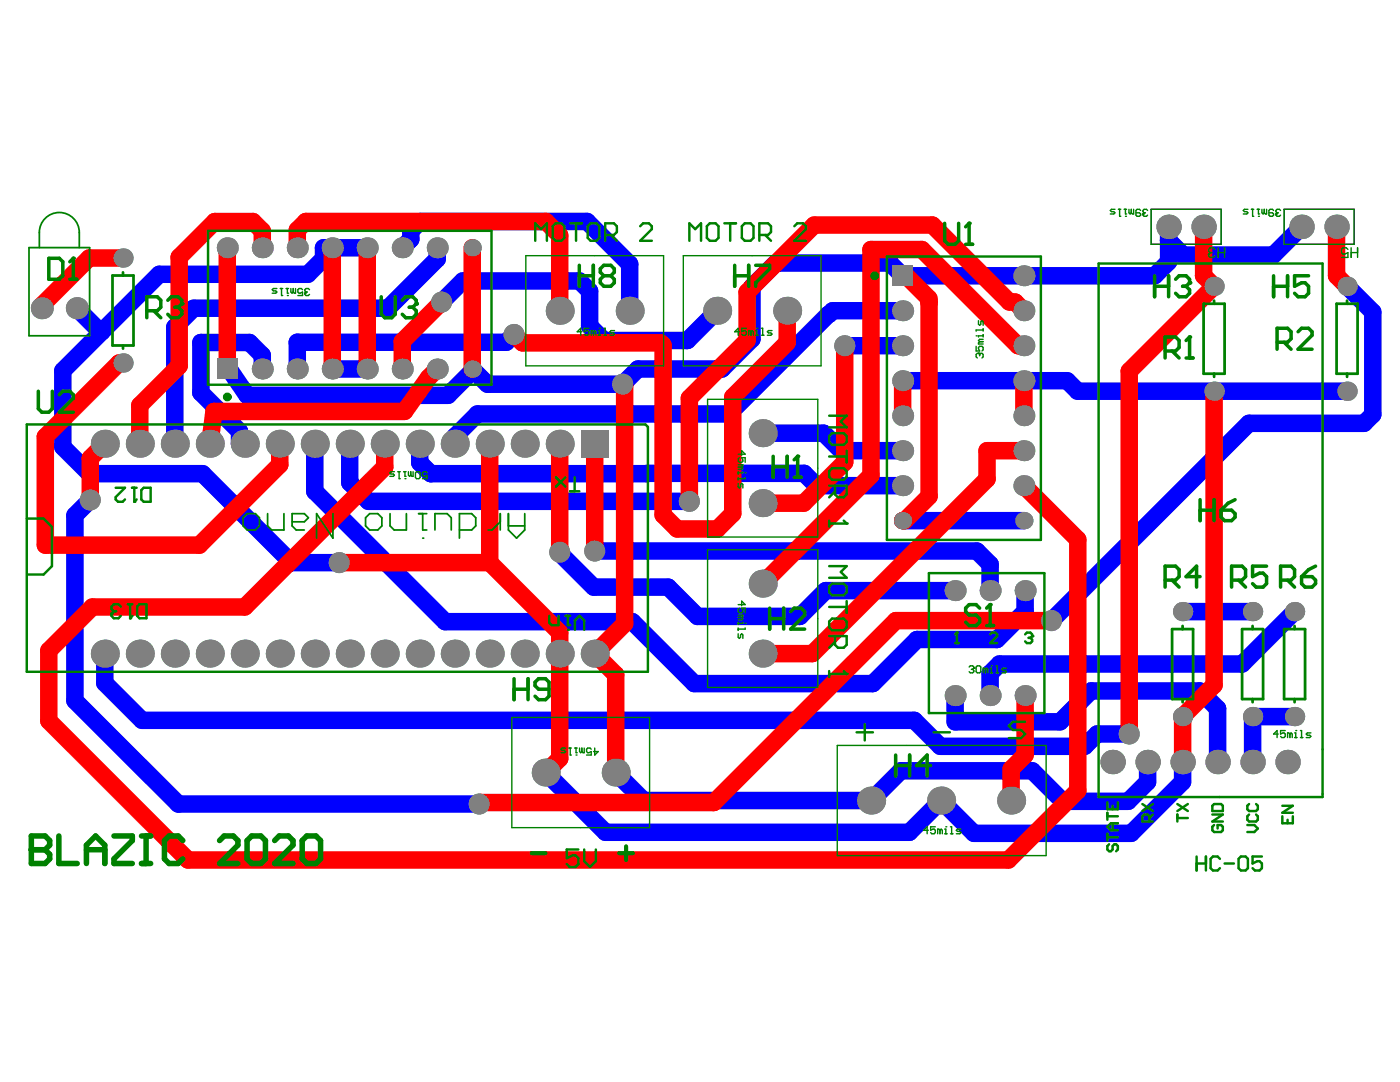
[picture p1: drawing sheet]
<svg xmlns="http://www.w3.org/2000/svg" width="279mm" height="216mm" viewBox="0 0 279 216" stroke-linecap="round" stroke-linejoin="round" font-family="sans-serif">
<path d="M229.7 41.8h14v6.9h-14zM256.3 41.8h13.9v6.9h-13.9z" fill="none" stroke="#800080" stroke-width=".28"/>
<g fill="none" stroke="#00f" stroke-width="3.5">
<path d="M73.3 49.4h-8.7v2.2l-3.2 3.1h-29.6l-19.3 19.3v15.2l5.4 5.3h22.5l17.8 17.8h9.5M80.3 49.4l1.7-1.7v-1.6l1.9-1.9h33.3l8.5 8.5v9.3M87.3 49.4v2.3l-9.9 9.8h-38.7l-3.8 3.8v23.2M233.2 45.3v6.9l-2.8 2.8h-50.3l-2.5-2.5h-22.8l-4.7 4.7v10.4l-6 6h-16.8l-3 3.1h-27l-3.1-3.1v.5l-4.8 4.8h-40.1l-3.6-5.3h-.3M259.8 45.3l-5.7 5.6h-18l-2.9-2.9M268.8 57.1l5.2 5.2v20.4l-1.8 1.8h-23l-39.3 39.3M15.3 61.5l4.7 4.7h.3M52.3 73.6v-2.7l-2.5-2.6h-9.7v10.1l7.7 7.7v2.4h1.1M66.3 73.6h7M88.1 60.3l4.3-4.2h23.2l2.1 2v7l2.9 2.8h16.6l5.9-5.9M102.6 66.7l-1.6 1.6h-41.7v5.3M168.6 69h11.5"/>
<path d="M180.1 62h-13.9l-20.7 20.6h-50.2l-4.5 4.5v1.4M180.1 76h32.9l2.1 2.1h53.7M18 99.8l-3.1 3v37l20.7 20.6h60M62.8 88.5v9.5l26 26h37.4l12.4 12.4h35.6l8.8-8.8h16l5.6-5.6v-4.1M69.8 88.5v7.8l3.7 3.7h64.1M83.8 88.5v3.8l2.2 2.2h74.5l2.4 2.4h17.2M152.2 86.4h12.2l3.5 3.5h12.2M111.7 110.2v.2l6.8 6.8h14.9l5.8 5.8h20.4l5.2-5.1h25.8M118.7 109.9h76.2l2.7 2.7v5.3M180.1 103.9h24.2M20.9 130.4v5.9l7.5 7.4h154.1l5.2 5.2h28.8l2.5-2.4h6.4M190.6 138.8v5.2h21l6.1-6.1h21.8l3.5 3.5v10.7"/>
<path d="M236 122h14M258.4 122l-10.5 10.5h-48.4l-1.9 1.8v4.5M229 152.1v3.9l-3.8 3.9h-13.1l-6.1-6.1h-26.2l-5.9 5.9h-45.4l-5.6-5.5M236 152.1v3.9l-10.3 10.3h-31.3l-6.6-6.6-6.3 6.4h-60.7l-11.9-11.9M258.4 143h-8.4v9.1"/>
</g>
<g fill="#808080">
<circle cx="95.6" cy="160.4" r="2.1"/>
<circle cx="124.3" cy="76.7" r="2.1"/>
<circle cx="67.7" cy="112.3" r="2.1"/>
<circle cx="111.7" cy="110.2" r="2.1"/>
<circle cx="168.6" cy="69" r="2.1"/>
<circle cx="209.9" cy="123.8" r="2.1"/>
<circle cx="18" cy="99.8" r="2.1"/>
<circle cx="88.1" cy="60.3" r="2.1"/>
<circle cx="118.7" cy="109.9" r="2.1"/>
<circle cx="137.6" cy="100" r="2.1"/>
<circle cx="102.6" cy="66.7" r="2.1"/>
<circle cx="225.4" cy="146.5" r="2.1"/>
<circle cx="73.3" cy="73.6" r="2.09"/>
<circle cx="268.8" cy="57.1" r="1.92"/>
<circle cx="45.4" cy="49.4" r="2.09"/>
<circle cx="73.3" cy="49.4" r="2.09"/>
<circle cx="190.6" cy="138.8" r="2.09"/>
<circle cx="190.6" cy="117.9" r="2.09"/>
<circle cx="268.8" cy="78.1" r="1.92"/>
<circle cx="24.5" cy="51.5" r="1.92"/>
<circle cx="59.3" cy="73.6" r="2.09"/>
<circle cx="66.3" cy="73.6" r="2.09"/>
<circle cx="80.3" cy="73.6" r="2.09"/>
<circle cx="87.3" cy="73.6" r="2.09"/>
<circle cx="242.3" cy="57.1" r="1.92"/>
<circle cx="20.9" cy="130.4" r="2.79"/>
<circle cx="20.9" cy="88.5" r="2.79"/>
<circle cx="24.5" cy="72.4" r="1.92"/>
<circle cx="15.3" cy="61.5" r="2.2"/>
<circle cx="41.9" cy="130.4" r="2.79"/>
<circle cx="34.9" cy="130.4" r="2.79"/>
<circle cx="41.9" cy="88.5" r="2.79"/>
<circle cx="34.9" cy="88.5" r="2.79"/>
<circle cx="55.8" cy="130.4" r="2.79"/>
<circle cx="62.8" cy="130.4" r="2.79"/>
<circle cx="69.8" cy="130.4" r="2.79"/>
<circle cx="69.8" cy="88.5" r="2.79"/>
<circle cx="62.8" cy="88.5" r="2.79"/>
<circle cx="55.8" cy="88.5" r="2.79"/>
<circle cx="66.3" cy="49.4" r="2.09"/>
<circle cx="59.3" cy="49.4" r="2.09"/>
<circle cx="76.8" cy="130.4" r="2.79"/>
<circle cx="83.8" cy="130.4" r="2.79"/>
<circle cx="90.8" cy="130.4" r="2.79"/>
<circle cx="90.8" cy="88.5" r="2.79"/>
<circle cx="83.8" cy="88.5" r="2.79"/>
<circle cx="76.8" cy="88.5" r="2.79"/>
<circle cx="87.3" cy="49.4" r="2.09"/>
<circle cx="80.3" cy="49.4" r="2.09"/>
<circle cx="108.9" cy="154.2" r="2.79"/>
<circle cx="104.7" cy="130.4" r="2.79"/>
<circle cx="111.7" cy="130.4" r="2.79"/>
<circle cx="111.7" cy="88.5" r="2.79"/>
<circle cx="104.7" cy="88.5" r="2.79"/>
<circle cx="111.7" cy="62" r="2.79"/>
<circle cx="122.9" cy="154.2" r="2.79"/>
<circle cx="125.7" cy="62" r="2.79"/>
<circle cx="152.2" cy="130.4" r="2.79"/>
<circle cx="152.2" cy="116.5" r="2.79"/>
<circle cx="152.2" cy="86.4" r="2.79"/>
<circle cx="157.1" cy="62" r="2.79"/>
<circle cx="173.9" cy="159.7" r="2.79"/>
<circle cx="180.1" cy="103.9" r="1.72"/>
<circle cx="180.1" cy="83" r="2.09"/>
<circle cx="180.1" cy="89.9" r="2.09"/>
<circle cx="180.1" cy="96.9" r="2.09"/>
<circle cx="180.1" cy="62" r="2.09"/>
<circle cx="180.1" cy="69" r="2.09"/>
<circle cx="180.1" cy="76" r="2.09"/>
<circle cx="201.8" cy="159.7" r="2.79"/>
<circle cx="197.6" cy="138.8" r="2.09"/>
<circle cx="204.6" cy="138.8" r="2.09"/>
<circle cx="197.6" cy="117.9" r="2.09"/>
<circle cx="204.6" cy="117.9" r="2.09"/>
<circle cx="204.3" cy="103.9" r="1.72"/>
<circle cx="204.3" cy="96.9" r="2.09"/>
<circle cx="204.3" cy="89.9" r="2.09"/>
<circle cx="204.3" cy="83" r="2.09"/>
<circle cx="204.3" cy="76" r="2.09"/>
<circle cx="204.3" cy="69" r="2.09"/>
<circle cx="204.3" cy="62" r="2.09"/>
<circle cx="222" cy="152.1" r="2.44"/>
<circle cx="236" cy="152.1" r="2.44"/>
<circle cx="243" cy="152.1" r="2.44"/>
<circle cx="236" cy="143" r="1.92"/>
<circle cx="240.2" cy="45.3" r="2.44"/>
<circle cx="233.2" cy="45.3" r="2.44"/>
<circle cx="257" cy="152.1" r="2.44"/>
<circle cx="258.4" cy="143" r="1.92"/>
<circle cx="266.7" cy="45.3" r="2.44"/>
<circle cx="259.8" cy="45.3" r="2.44"/>
<circle cx="152.2" cy="100.4" r="2.79"/>
<circle cx="204.3" cy="55" r="2.09"/>
<circle cx="236" cy="122" r="1.92"/>
<circle cx="242.3" cy="78.1" r="1.92"/>
<circle cx="258.4" cy="122" r="1.92"/>
<circle cx="52.3" cy="73.6" r="2.09"/>
<circle cx="94.2" cy="73.6" r="1.72"/>
<circle cx="27.9" cy="130.4" r="2.79"/>
<circle cx="27.9" cy="88.5" r="2.79"/>
<circle cx="8.3" cy="61.5" r="2.2"/>
<circle cx="48.9" cy="130.4" r="2.79"/>
<circle cx="97.7" cy="130.4" r="2.79"/>
<circle cx="118.7" cy="130.4" r="2.79"/>
<circle cx="97.7" cy="88.5" r="2.79"/>
<circle cx="48.9" cy="88.5" r="2.79"/>
<circle cx="94.2" cy="49.4" r="1.72"/>
<circle cx="52.3" cy="49.4" r="2.09"/>
<circle cx="187.8" cy="159.7" r="2.79"/>
<circle cx="143.1" cy="62" r="2.79"/>
<circle cx="229" cy="152.1" r="2.44"/>
<circle cx="250" cy="152.1" r="2.44"/>
<circle cx="250" cy="143" r="1.92"/>
<circle cx="250" cy="122" r="1.92"/>
</g>
<g fill="#808080">
<path d="M43.3 71.5h4.2v4.2h-4.2z" fill-rule="evenodd"/>
<path d="M178 52.9h4.2v4.2h-4.2z" fill-rule="evenodd"/>
<path d="M115.9 85.7h5.6v5.6h-5.6z" fill-rule="evenodd"/>
</g>
<g fill="none" stroke="#f00" stroke-width="3.5">
<path d="M24.5 51.5h-6.7l-9.5 9.4v.6M45.4 49.4v24.2M52.3 49.4v-3.3l-1.8-1.9h-7.6l-7.1 7.1v21.7l-7.9 7.9v7.6M59.3 49.4v-3.5l1.7-1.7h47.9l2.8 2.7v15.1M66.3 49.4v24.2M73.3 49.4v24.2M94.2 49.4v24.2M180.1 55h.7l4.6 4.6v39.4l-4.8 4.9h-.5M240.2 45.3v9.7l2.1 2.1-16.9 17v72.4M266.7 45.3v9.7l2.1 2.1M24.5 72.4h-.7l-14.8 14.7v21.7h30.8l16-16.1v-4.2M87.3 73.6l-1.8 1.7-4.8 6.8h-38l-.8 6.4"/>
<path d="M88.1 60.3l-7.8 7.8v5.5M124.3 76.7l.4 .4v47.4l-6 5.9 4.2 4.2v19.6M157.1 62v6.4l-10.9 10.8v23.3l-3 3.1h-8.1l-2.8-2.8v-33.9l-.4-.5h-27.6l-1.7-1.7M168.6 69v23.2l-8.2 8.2h-8.2M180.1 76v7M185.4 60.3h.1M204.3 62l-1.7-1.7h-1.2l-15.3-15.4h-23.6l-13.4 13.4v9.6l-11.5 11.5v20.6M204.3 69h-1.1l-19.2-19.2h-10.2v45.1l-21.6 21.6M204.3 76v7M242.3 78.1v58.6l-6.3 6.3v9.1M20.9 88.5l-2.9 2.9v8.4M76.8 88.5v4.7l-27.9 27.9h-30.5l-8.7 8.7v14l27.8 27.8h163.8l13.8-13.8v-50.1l-10.8-10.8"/>
<path d="M97.7 88.5v23.8M111.7 88.5v21.7M118.7 88.5v21.4M204.3 89.9h-7.3v5.7l-34.9 34.8h-9.9M67.7 112.3h30M97.7 112.3l14 13.9v25.2l-2.8 2.8M204.6 138.8v11.9l-2.8 2.8v6.2M209.9 123.8h-31.1l-36.3 36.3h-46.6l-.3 .3"/>
</g>
<g fill="#808080">
<circle cx="95.6" cy="160.4" r="2.1"/>
<circle cx="124.3" cy="76.7" r="2.1"/>
<circle cx="67.7" cy="112.3" r="2.1"/>
<circle cx="111.7" cy="110.2" r="2.1"/>
<circle cx="168.6" cy="69" r="2.1"/>
<circle cx="209.9" cy="123.8" r="2.1"/>
<circle cx="18" cy="99.8" r="2.1"/>
<circle cx="88.1" cy="60.3" r="2.1"/>
<circle cx="118.7" cy="109.9" r="2.1"/>
<circle cx="137.6" cy="100" r="2.1"/>
<circle cx="102.6" cy="66.7" r="2.1"/>
<circle cx="225.4" cy="146.5" r="2.1"/>
<circle cx="73.3" cy="73.6" r="2.09"/>
<circle cx="268.8" cy="57.1" r="1.92"/>
<circle cx="45.4" cy="49.4" r="2.09"/>
<circle cx="73.3" cy="49.4" r="2.09"/>
<circle cx="190.6" cy="138.8" r="2.09"/>
<circle cx="190.6" cy="117.9" r="2.09"/>
<circle cx="268.8" cy="78.1" r="1.92"/>
<circle cx="24.5" cy="51.5" r="1.92"/>
<circle cx="59.3" cy="73.6" r="2.09"/>
<circle cx="66.3" cy="73.6" r="2.09"/>
<circle cx="80.3" cy="73.6" r="2.09"/>
<circle cx="87.3" cy="73.6" r="2.09"/>
<circle cx="242.3" cy="57.1" r="1.92"/>
<circle cx="20.9" cy="130.4" r="2.79"/>
<circle cx="20.9" cy="88.5" r="2.79"/>
<circle cx="24.5" cy="72.4" r="1.92"/>
<circle cx="15.3" cy="61.5" r="2.2"/>
<circle cx="41.9" cy="130.4" r="2.79"/>
<circle cx="34.9" cy="130.4" r="2.79"/>
<circle cx="41.9" cy="88.5" r="2.79"/>
<circle cx="34.9" cy="88.5" r="2.79"/>
<circle cx="55.8" cy="130.4" r="2.79"/>
<circle cx="62.8" cy="130.4" r="2.79"/>
<circle cx="69.8" cy="130.4" r="2.79"/>
<circle cx="69.8" cy="88.5" r="2.79"/>
<circle cx="62.8" cy="88.5" r="2.79"/>
<circle cx="55.8" cy="88.5" r="2.79"/>
<circle cx="66.3" cy="49.4" r="2.09"/>
<circle cx="59.3" cy="49.4" r="2.09"/>
<circle cx="76.8" cy="130.4" r="2.79"/>
<circle cx="83.8" cy="130.4" r="2.79"/>
<circle cx="90.8" cy="130.4" r="2.79"/>
<circle cx="90.8" cy="88.5" r="2.79"/>
<circle cx="83.8" cy="88.5" r="2.79"/>
<circle cx="76.8" cy="88.5" r="2.79"/>
<circle cx="87.3" cy="49.4" r="2.09"/>
<circle cx="80.3" cy="49.4" r="2.09"/>
<circle cx="108.9" cy="154.2" r="2.79"/>
<circle cx="104.7" cy="130.4" r="2.79"/>
<circle cx="111.7" cy="130.4" r="2.79"/>
<circle cx="111.7" cy="88.5" r="2.79"/>
<circle cx="104.7" cy="88.5" r="2.79"/>
<circle cx="111.7" cy="62" r="2.79"/>
<circle cx="122.9" cy="154.2" r="2.79"/>
<circle cx="125.7" cy="62" r="2.79"/>
<circle cx="152.2" cy="130.4" r="2.79"/>
<circle cx="152.2" cy="116.5" r="2.79"/>
<circle cx="152.2" cy="86.4" r="2.79"/>
<circle cx="157.1" cy="62" r="2.79"/>
<circle cx="173.9" cy="159.7" r="2.79"/>
<circle cx="180.1" cy="103.9" r="1.72"/>
<circle cx="180.1" cy="83" r="2.09"/>
<circle cx="180.1" cy="89.9" r="2.09"/>
<circle cx="180.1" cy="96.9" r="2.09"/>
<circle cx="180.1" cy="62" r="2.09"/>
<circle cx="180.1" cy="69" r="2.09"/>
<circle cx="180.1" cy="76" r="2.09"/>
<circle cx="201.8" cy="159.7" r="2.79"/>
<circle cx="197.6" cy="138.8" r="2.09"/>
<circle cx="204.6" cy="138.8" r="2.09"/>
<circle cx="197.6" cy="117.9" r="2.09"/>
<circle cx="204.6" cy="117.9" r="2.09"/>
<circle cx="204.3" cy="103.9" r="1.72"/>
<circle cx="204.3" cy="96.9" r="2.09"/>
<circle cx="204.3" cy="89.9" r="2.09"/>
<circle cx="204.3" cy="83" r="2.09"/>
<circle cx="204.3" cy="76" r="2.09"/>
<circle cx="204.3" cy="69" r="2.09"/>
<circle cx="204.3" cy="62" r="2.09"/>
<circle cx="222" cy="152.1" r="2.44"/>
<circle cx="236" cy="152.1" r="2.44"/>
<circle cx="243" cy="152.1" r="2.44"/>
<circle cx="236" cy="143" r="1.92"/>
<circle cx="240.2" cy="45.3" r="2.44"/>
<circle cx="233.2" cy="45.3" r="2.44"/>
<circle cx="257" cy="152.1" r="2.44"/>
<circle cx="258.4" cy="143" r="1.92"/>
<circle cx="266.7" cy="45.3" r="2.44"/>
<circle cx="259.8" cy="45.3" r="2.44"/>
<circle cx="152.2" cy="100.4" r="2.79"/>
<circle cx="204.3" cy="55" r="2.09"/>
<circle cx="236" cy="122" r="1.92"/>
<circle cx="242.3" cy="78.1" r="1.92"/>
<circle cx="258.4" cy="122" r="1.92"/>
<circle cx="52.3" cy="73.6" r="2.09"/>
<circle cx="94.2" cy="73.6" r="1.72"/>
<circle cx="27.9" cy="130.4" r="2.79"/>
<circle cx="27.9" cy="88.5" r="2.79"/>
<circle cx="8.3" cy="61.5" r="2.2"/>
<circle cx="48.9" cy="130.4" r="2.79"/>
<circle cx="97.7" cy="130.4" r="2.79"/>
<circle cx="118.7" cy="130.4" r="2.79"/>
<circle cx="97.7" cy="88.5" r="2.79"/>
<circle cx="48.9" cy="88.5" r="2.79"/>
<circle cx="94.2" cy="49.4" r="1.72"/>
<circle cx="52.3" cy="49.4" r="2.09"/>
<circle cx="187.8" cy="159.7" r="2.79"/>
<circle cx="143.1" cy="62" r="2.79"/>
<circle cx="229" cy="152.1" r="2.44"/>
<circle cx="250" cy="152.1" r="2.44"/>
<circle cx="250" cy="143" r="1.92"/>
<circle cx="250" cy="122" r="1.92"/>
</g>
<g fill="#808080">
<path d="M43.3 71.5h4.2v4.2h-4.2z" fill-rule="evenodd"/>
<path d="M178 52.9h4.2v4.2h-4.2z" fill-rule="evenodd"/>
<path d="M115.9 85.7h5.6v5.6h-5.6z" fill-rule="evenodd"/>
</g>
<g fill="none" stroke="#008000" stroke-width=".55">
<path d="M22.5 55h4.1v13.9h-4.1zM24.5 54.3v.7M242.3 60v.6M268.8 60v.6M24.5 68.9v.7M240.2 60.6h4.2v14h-4.2zM242.3 74.6v.6M266.7 60.6h4.2v14h-4.2zM268.8 74.6v.6M233.9 125.5h4.2v14h-4.2zM236 124.9v.6M236 139.5v.6"/>
<path d="M247.9 125.5h4.2v14h-4.2zM250 124.9v.6M250 139.5v.6M256.3 125.5h4.2v14h-4.2zM258.4 124.9v.6M258.4 139.5v.6"/>
</g>
<path d="M41.5 46.1h56.6v30.7h-56.6zM177 51.2h30.7v56.5h-30.7zM219.3 52.6h44.6v106.4h-44.6zM5.3 84.7h123.5l.5 .5v48.8h-124zM5.3 103.5h3.4l1.7 1.6v7.9l-1.7 1.6h-3.3M185.4 114.4h23v27.9h-23zM190.6 128.3h.7M191 126.2v2.1M255.9 162.9v1.4h2.1v-1.4M255.9 160.8h2.1l-2.1 1.4h2.1M257 163.6v.7" fill="none" stroke="#008000" stroke-width=".49"/>
<path d="M5.8 49.4h12.1v17.6h-12.1zM7.9 46.4v3M15.8 46.4v3" fill="none" stroke="#008000" stroke-width=".35"/>
<path d="M104.9 51h27.5v22h-27.5zM136.4 51h27.5v22h-27.5zM229.7 41.8h14v6.9h-14zM256.3 41.8h13.9v6.9h-13.9zM141.2 79.7h22v27.5h-22zM141.2 109.7h22v27.5h-22zM102.1 143.2h27.5v21.9h-27.5zM167.1 148.7h41.7v22h-41.7z" fill="none" stroke="#008000" stroke-width=".28"/>
<circle cx="191" cy="126.2" r=".24" fill="#008000"/>
<path d="M112.9 122.9h.9M113.3 122.9v1.8h.5M114.7 125.7v-1.9l1-.9 .9 .9v1.9M191 126.2l-.4 .4M228 160.4l2.1 1.4M229.4 163.9v-1l-.4-.4h-.7l-.3 .4v1h2.1M230.1 162.5l-.7 .7M230.1 160.4l-2.1 1.4M235 162.5v1.4M235 163.2h2.1M235 160.4l2.1 1.4M237.1 160.4l-2.1 1.4" fill="none" stroke="#008000" stroke-width=".49"/>
<g fill="none" stroke="#008000" stroke-width=".28">
<path d="M55.3 57.6h-.7l-.3 .2 .3 .2h.4l.3 .3-.3 .2h-.7M56 57.6h.4M56.2 57.6v1.4h.2M57.1 57.6h.5M57.3 59h.1M57.3 57.6v.9h.3M58 57.6v.7l.3 .2 .2-.2M58.5 57.6v.7M59 57.6v.9h-.3l-.2-.2M60.4 57.8l-.3-.2h-.4l-.3 .2v.5l.3 .2 .7-.2v.7h-1M60.8 58.5h.1M60.8 58.5v.2l.3 .3h.4l.3-.3"/>
<path d="M61.1 58.3l-.3 .2M61.1 58.3h.2M61.8 57.8l-.3-.2h-.4l-.3 .2v.2l.3 .3M194.8 67h.1M194.8 69.1v.9h.7l-.2-.4v-.3l.2-.2h.5l.2 .2v.5l-.2 .2M195.3 70.5h.1M195.3 70.5h-.3l-.2 .2v.5l.2 .2M195.3 70.5l.2 .2M195.3 64v.7l.2 .2 .2-.2v-.5l.3-.2 .2 .2v.7M195.5 70.7l.2-.2h.3l.2 .2v.5l-.2 .2M195.5 70.7v.3M195.5 68.2l-.2 .2v.2h.9"/>
<path d="M195.5 68.2h.7M196.2 65.8h-1.4v.3M196.2 65.6v.5M196.2 66.8v.4M196.2 67h-.9v.2M196.2 67.7h-.7l-.2 .2 .2 .3M78.7 94.1h-.7l-.2 .3 .2 .2h.5l.2 .2-.2 .2h-.7M79.4 94.1h.5M79.7 94.1v1.4h.2M80.6 94.1h.4M80.8 95.5h.1M80.8 94.1v.9h.2"/>
<path d="M81.5 94.1v.7l.2 .2 .3-.2M82 94.1v.7M82.4 94.1v.9h-.2l-.2-.2M83.1 94.1h.5l.2 .3v.9l-.2 .2h-.5l-.2-.2v-.9zM85.2 94.4l-.2-.3h-.5l-.2 .3v.4l.2 .2 .7-.2v.7h-.9"/>
</g>
<path d="M106.1 170.2h2.8" fill="none" stroke="#008000" stroke-width=".82"/>
<circle cx="113.3" cy="125.7" r=".24" fill="#008000"/>
<path d="M111 95.2l1.8 1.9M112.8 95.2l-1.8 1.9M113.8 98h1.8M114.7 95.2v2.8M109.6 122.9v1.4l.5 .4h1.4v-1.8M171 146.1h3.2M172.6 144.5v3.3M186.3 146.1h3.3M204.6 144h-2.5l-.8 .8 .8 .9h1.7l.8 .8-.8 .8h-2.5" fill="none" stroke="#008000" stroke-width=".49"/>
<g fill="none" stroke="#008000" stroke-width=".28">
<path d="M193.4 133.1l.2-.2h.5l.2 .2v.2M193.9 133.6h.2M194.1 133.6l.2 .2v.2l-.2 .3h-.5l-.2-.3M194.3 133.3h.1M194.3 133.3l-.2 .3M194.8 133.1l.2-.2h.5l.2 .2v.9l-.2 .3h-.5l-.2-.3zM196.7 133.6l-.3-.3h-.2v1M196.7 133.6v.7M196.7 133.6l.2-.3 .2 .3v.7M197.6 134.3h.5M197.6 133.3h.2v1M197.8 132.9h.1"/>
<path d="M198.8 132.9h.2v1.4M198.8 134.3h.4M200.9 133.3h-.7l-.3 .3 .3 .2h.4l.3 .2-.3 .3h-.7M255.1 146.5h-.9l.7-.7v1.4M256.5 145.8h-.9v.7l.4-.3h.3l.2 .3v.4l-.2 .3h-.5l-.2-.3M257.4 146.5l-.2-.3h-.2v1M257.4 146.5v.7M257.4 146.5l.3-.3 .2 .3v.7M258.4 146.2h.2v1M258.4 147.2h.4M258.6 145.8h.1M259.5 145.8h.3v1.4"/>
<path d="M259.5 147.2h.5M261.6 146.2h-.7l-.2 .3 .2 .2h.5l.2 .2-.2 .3h-.7"/>
</g>
<path d="M9.7 51.5h2.1l.7 .7v2.8l-.7 .7h-2.1zM13.9 55.7h1.4M14.6 51.5v4.2" fill="none" stroke="#008000" stroke-width=".7"/>
<circle cx="14.6" cy="51.5" r=".35" fill="#008000"/>
<path d="M14.6 51.5l-.7 .7M33.5 59.9l.7-.7h1.4l.7 .7v.7M29.3 62h2.1l.7-.7v-1.4l-.7-.7h-2.1v4.2M30.7 62l1.4 1.4" fill="none" stroke="#008000" stroke-width=".7"/>
<circle cx="36.3" cy="60.6" r=".35" fill="#008000"/>
<path d="M76.1 59.2v3.5l.7 .7h1.4l.7-.7v-3.5M80.3 59.9l.7-.7h1.4l.7 .7v.7M34.9 61.3h.7M35.6 61.3l.7 .7v.7l-.7 .7h-1.4l-.7-.7M36.3 60.6l-.7 .7" fill="none" stroke="#008000" stroke-width=".7"/>
<circle cx="83.1" cy="60.6" r=".35" fill="#008000"/>
<path d="M81.7 61.3h.7M82.4 61.3l.7 .7v.7l-.7 .7h-1.4l-.7-.7M83.1 60.6l-.7 .7M154.3 91v4.2M154.3 93.1h2.8M157.1 91v4.2M158.5 95.2h1.4M159.2 91v4.2M102.6 135.4v4.2M102.6 137.5h2.8M105.4 135.4v4.2M109.6 137.5h-2.1l-.7-.7v-.7l.7-.7h1.4l.7 .7v2.8l-.7 .7h-1.4l-.7-.7" fill="none" stroke="#008000" stroke-width=".7"/>
<path d="M147.3 90.6h1.4l-.7-.7v1M147.3 92.7h1v.3l-.3 .2M147.3 96.4v.7l.3 .3 .2-.3v-.4l.2-.3 .3 .3v.7M147.3 94.1v.5M147.3 95.3v.4M147.3 93.2h.7M147.6 91.3l-.3 .3v.4l.3 .3h.4l.3-.3-.3-.7h.7v1M148 93.2l.3 .2-.3 .3h-.7M148.3 94.1v.3h-1M148.7 94.4h.1M148.7 95.3v.2h-1.4" fill="none" stroke="#008000" stroke-width=".28"/>
<circle cx="159.2" cy="91" r=".35" fill="#008000"/>
<path d="M159.2 91l-.7 .7" fill="none" stroke="#008000" stroke-width=".7"/>
<path d="M147.6 66.2h-1l.7-.7v1.4M148.9 65.5h-.9v.7l.5-.2h.2l.2 .2v.5l-.2 .2h-.4l-.3-.2M149.9 66.2l-.3-.2h-.2v.9M149.9 66.2v.7M149.9 66.2l.2-.2 .2 .2v.7M150.8 66h.2v.9M150.8 66.9h.5M151 65.5h.1M152 65.5h.2v1.4M152 66.9h.4M154.1 66h-.7l-.3 .2 .3 .2h.4l.3 .3-.3 .2h-.7" fill="none" stroke="#008000" stroke-width=".28"/>
<path d="M197.6 126.6l.4-.4h.7l.3 .4v.3l-1.4 1.4h1.4M204.6 126.6l.3-.4h.7l.4 .4v.3" fill="none" stroke="#008000" stroke-width=".49"/>
<circle cx="206" cy="126.9" r=".24" fill="#008000"/>
<path d="M205.3 127.3h.3M205.6 127.3l.4 .3v.4l-.4 .3h-.7l-.3-.3M206 126.9l-.4 .4" fill="none" stroke="#008000" stroke-width=".49"/>
<path d="M188.5 44.6v3.4l.7 .7h1.4l.7-.7v-3.4M192.7 48.7h1.4M193.4 44.6v4.1" fill="none" stroke="#008000" stroke-width=".7"/>
<circle cx="193.4" cy="44.6" r=".35" fill="#008000"/>
<path d="M193.4 44.6l-.7 .7M232.5 70h2.1l.7-.7v-1.4l-.7-.7h-2.1v4.2M233.9 70l1.4 1.4M236.7 71.4h1.4M237.4 67.2v4.2M232.5 115.8h2.1l.7-.7v-1.4l-.7-.7h-2.1v4.2M233.9 115.8l1.4 1.4M239.5 115.1h-2.8l2.1-2.1v4.2" fill="none" stroke="#008000" stroke-width=".7"/>
<g fill="none" stroke="#008000" stroke-width=".28">
<path d="M222.5 41.8h-.7l-.2 .2 .2 .2h.5l.2 .3-.2 .2h-.7M223.2 41.8h.5M223.4 41.8v1.4h.3M224.4 41.8h.4M224.6 43.2h.1M224.6 41.8v.9h.2M225.3 41.8v.7l.2 .2 .3-.2M225.8 41.8v.7M226.2 41.8v.9h-.2l-.2-.2M227.6 42l-.2-.2h-.5l-.2 .2v.9l.2 .3h.5l.2-.3v-.2l-.2-.2h-.7M228.1 42.7h.1M228.1 42.7v.2l.2 .3h.5l.2-.3"/>
<path d="M228.3 42.5l-.2 .2M228.3 42.5h.3M229 42l-.2-.2h-.5l-.2 .2v.2l.2 .3"/>
</g>
<path d="M242 162.5h2l-2 1.4h2M242 160.8l.3-.4h1.4l.3 .4v1h-2zM242.3 164.6l-.3 .4v.7l.3 .3h1.4l.3-.3v-.7l-.3-.4h-.7v.7M248.9 164.6h1.4l.7 .7-.7 .7h-1.4M249.3 162.5l-.4 .4v.7l.4 .3h1.4l.3-.3v-.7l-.3-.4M249.3 160.4l-.4 .4v.7l.4 .3h1.4l.3-.3v-.7l-.3-.4" fill="none" stroke="#008000" stroke-width=".49"/>
<circle cx="237.4" cy="67.2" r=".35" fill="#008000"/>
<g fill="none" stroke="#008000" stroke-width=".7">
<path d="M146.6 52.9v4.2M146.6 55h2.8M149.4 52.9v4.2M150.8 52.9h2.8v.7l-2.8 2.8v.7M7.6 78.1v3.5l.7 .7h1.4l.7-.7v-3.5M11.8 78.8l.7-.7h1.4l.7 .7v.7l-2.8 2.8h2.8M237.4 67.2l-.7 .7M254.9 68.3h2.1l.7-.7v-1.4l-.7-.7h-2.1v4.2M256.3 68.3l1.4 1.4M259.1 66.2l.7-.7h1.4l.7 .7v.7l-2.8 2.8h2.8M255.6 115.8h2.1l.7-.7v-1.4l-.7-.7h-2.1v4.2M257 115.8l1.4 1.4"/>
<path d="M259.8 115.1h2.1l.6 .7v.7l-.6 .7h-1.4l-.7-.7zM262.5 113l-1.3 .7-1.4 1.4M153.6 121.3v4.2M153.6 123.4h2.8M156.4 121.3v4.2M157.8 122l.7-.7h1.4l.7 .7v.7l-2.8 2.8h2.8"/>
</g>
<path d="M123.6 170.2h2.7M125 168.9v2.7" fill="none" stroke="#008000" stroke-width=".82"/>
<path d="M147.3 120.6h1.4l-.7-.7v1M147.3 122.7h1v.3l-.3 .2M147.3 126.5v.7l.3 .2 .2-.2v-.5l.2-.2 .3 .2v.7M147.3 124.1v.5M147.3 125.3v.5M147.3 123.2h.7M147.6 121.3l-.3 .3v.4l.3 .3h.4l.3-.3-.3-.7h.7v1M148 123.2l.3 .2-.3 .3h-.7M148.3 124.1v.3h-1M148.7 124.4h.1M148.7 125.3v.2h-1.4" fill="none" stroke="#008000" stroke-width=".28"/>
<path d="M165.5 113h3.5l-1.2 1.1 1.2 1.2h-3.5M165.5 117l.6-.5h2.3l.6 .5v1.2l-.6 .6h-2.3l-.6-.6zM169 119.9v2.4M165.5 124l.6-.6h2.3l.6 .6v1.2l-.6 .6h-2.3l-.6-.6zM165.5 126.9h3.5v1.8l-.6 .5h-1.2l-.6-.5v-1.8M165.5 133.9v1.2M165.5 121.1h3.5M165.5 134.5h3.5M166.6 128.1l-1.1 1.1" fill="none" stroke="#008000" stroke-width=".49"/>
<circle cx="169" cy="134.5" r=".24" fill="#008000"/>
<path d="M168.4 133.9l.6 .6" fill="none" stroke="#008000" stroke-width=".49"/>
<path d="M195.5 121.3l-.7-.7h-1.4l-.7 .7v.7l.7 .7h1.4l.7 .7v.7l-.7 .7h-1.4l-.7-.7M196.9 124.8h1.4M197.6 120.6v4.2" fill="none" stroke="#008000" stroke-width=".7"/>
<circle cx="197.6" cy="120.6" r=".35" fill="#008000"/>
<path d="M230.4 55v4.2M230.4 57.1h2.8M233.2 55v4.2M234.6 55.7l.7-.7h1.4l.7 .7v.7M239.5 99.7v4.2M242.3 99.7v4.2M246.5 99.7l-1.4 .7-1.4 1.4M239.5 101.8h2.8M243.7 101.8h2.1l.7 .7v.7l-.7 .7h-1.4l-.7-.7zM197.6 120.6l-.7 .7" fill="none" stroke="#008000" stroke-width=".7"/>
<path d="M221 160.1v1.4h2.1v-1.4M221 162.2v1.4M221 166.4v1.4M221 167.1h2.1M221 162.9h2.1M221.3 168.5l-.3 .3v.7l.3 .4h.4l.3-.4v-.7l.4-.3h.3l.4 .3v.7l-.4 .4M222 160.8v.7M222 164.3v1.4M223.1 164.3h-1.4l-.7 .7 .7 .7h1.4" fill="none" stroke="#008000" stroke-width=".49"/>
<circle cx="237.4" cy="56.4" r=".35" fill="#008000"/>
<path d="M236 57.1h.7M236.7 57.1l.7 .7v.7l-.7 .7h-1.4l-.7-.7M237.4 56.4l-.7 .7M254.2 57.1h2.8M254.2 55v4.2M257 55v4.2M261.2 55h-2.8v2.1l1.4-.7h.7l.7 .7v1.4l-.7 .7h-1.4l-.7-.7" fill="none" stroke="#008000" stroke-width=".7"/>
<path d="M165.5 83h3.5l-1.2 1.1 1.2 1.2h-3.5M165.5 87l.6-.6h2.3l.6 .6v1.2l-.6 .6h-2.3l-.6-.6zM165.5 94l.6-.6h2.3l.6 .6v1.2l-.6 .5h-2.3l-.6-.5zM165.5 96.9h3.5v1.8l-.6 .5h-1.2l-.6-.5v-1.8M165.5 91.1h3.5M166.6 98.1l-1.1 1.1M169 89.9v2.4M165.5 103.9v1.1M165.5 104.5h3.5" fill="none" stroke="#008000" stroke-width=".49"/>
<circle cx="169" cy="104.5" r=".24" fill="#008000"/>
<path d="M168.4 103.9l.6 .6M25.5 120.6h.9M26 120.6v2.8M27.4 121l.4-.4h1.4v2.8h-1.4l-.4-.5z" fill="none" stroke="#008000" stroke-width=".49"/>
<path d="M241.2 50.7h.1M241.2 50.7v.3l.3 .4h.6l.4-.4M241.5 50.4h.3M241.5 50.4l-.3 .3M242.5 49.8l-.4-.4h-.6l-.3 .4v.3l.3 .3M243.1 50.4h1.3M243.1 49.4v2M244.4 49.4v2M269 49.8l-.3-.4h-.7l-.3 .4v.6l.3 .3h.4l.6-.3v1h-1.3M269.6 50.4h1.3M269.6 49.4v2M270.9 49.4v2" fill="none" stroke="#008000" stroke-width=".28"/>
<circle cx="26" cy="123.4" r=".24" fill="#008000"/>
<path d="M22.2 122.4v.5l.5 .5h.9l.5-.5M26.4 122.9l-.4 .5" fill="none" stroke="#008000" stroke-width=".49"/>
<circle cx="22.2" cy="122.4" r=".24" fill="#008000"/>
<path d="M26.3 97.3h1M26.8 97.3v2.8M28.2 97.8l.5-.5h1.4v2.8h-1.4l-.5-.4zM22.7 122l-.5 .4M22.7 122h.5M24.1 121l-.5-.4h-.9l-.5 .4v.5l.5 .5" fill="none" stroke="#008000" stroke-width=".49"/>
<circle cx="26.8" cy="100.1" r=".24" fill="#008000"/>
<path d="M23.1 97.3h1.8l-1.8 1.9v.5l.4 .4h1l.4-.4M27.3 99.7l-.5 .4" fill="none" stroke="#008000" stroke-width=".49"/>
<path d="M112.9 149.3h-.7l-.3 .2 .3 .2h.4l.3 .3-.3 .2h-.7M113.6 149.3h.4M113.8 149.3v1.4h.2M114.7 149.3h.5M115 150.7h.1M115 149.3v.9h.2M115.7 149.3v.7l.2 .2 .2-.2M116.1 149.3v.7M116.6 149.3v.9h-.2l-.3-.2M118 149.5l-.2-.2h-.5l-.2 .2v.5l.2 .2 .7-.2v.7h-.9M118.7 149.3v1.4l.7-.7h-.9" fill="none" stroke="#008000" stroke-width=".28"/>
<path d="M83.5 102.5h1.7M84.4 102.5v3.3h.8M86.8 105.8v-3.3h2.4l.9 .8v2.5M91.7 105.8h2.4l.8-.9v-1.6l-.8-.8h-2.4v4.9M99.8 102.5v3.3M99.8 104.1l-1.6 1.7h-.8M101.5 102.5v3.3l1.6 1.6 1.6-1.6v-3.3M101.5 104.9h3.2" fill="none" stroke="#008000" stroke-width=".35"/>
<circle cx="84.4" cy="107.4" r=".17" fill="#008000"/>
<path d="M48.5 103.3l.8-.8h1.7l.8 .8v1.6l-.8 .9h-1.7l-.8-.9zM53.4 102.5v2.4l.8 .9h2.5v-3.3M58.3 104.1h2.4l.9-.8-.9-.8h-2.4v2.4l.8 .9h1.6M66.4 102.5v4.9l-3.2-4.9v4.9M73.8 102.5h1.6l.8 .8v1.6l-.8 .9h-1.6l-.8-.9v-1.6zM77.8 102.5v2.4l.9 .9h2.4v-3.3" fill="none" stroke="#008000" stroke-width=".35"/>
<g fill="none" stroke="#008000" stroke-width=".28">
<path d="M249.1 41.8h-.7l-.3 .2 .3 .2h.4l.3 .3-.3 .2h-.7M249.8 41.8h.4M250 41.8v1.4h.2M250.9 41.8h.5M251.1 43.2h.1M251.1 41.8v.9h.3M251.8 41.8v.7l.3 .2 .2-.2M252.3 41.8v.7M252.8 41.8v.9h-.3l-.2-.2M254.2 42l-.3-.2h-.4l-.3 .2v.9l.3 .3h.4l.3-.3v-.2l-.3-.2h-.7M254.6 42.7h.1M254.6 42.7v.2l.3 .3h.4l.3-.3"/>
<path d="M254.9 42.5l-.3 .2M254.9 42.5h.2M255.6 42l-.3-.2h-.4l-.3 .2v.2l.3 .3M116.1 66.2h-.9l.7-.7v1.4M117.5 65.5h-.9v.7l.5-.2h.2l.2 .2v.5l-.2 .2h-.5l-.2-.2M118.5 66.2l-.3-.2h-.2v.9M118.5 66.2v.7M118.5 66.2l.2-.2 .2 .2v.7M119.4 66h.2v.9M119.4 66.9h.5M119.6 65.5h.1M120.5 65.5h.3v1.4"/>
<path d="M120.5 66.9h.5M122.6 66h-.7l-.2 .2 .2 .2h.5l.2 .3-.2 .2h-.7M185.3 165.7h-1l.7-.7v1.4M186.7 165h-1v.7l.5-.3h.2l.3 .3v.4l-.3 .3h-.4l-.3-.3M187.6 165.7l-.2-.3h-.3v1M187.6 165.7v.7M187.6 165.7l.2-.3 .3 .3v.7M188.5 165.4h.3v1M188.5 166.4h.5M188.8 165h.1M189.7 165h.2v1.4M189.7 166.4h.5"/>
<path d="M191.8 165.4h-.7l-.2 .3 .2 .2h.4l.3 .2-.3 .3h-.6"/>
</g>
<g fill="none" stroke="#008000" stroke-width=".7">
<path d="M115.6 52.9v4.2M115.6 55h2.8M118.4 52.9v4.2M120.5 55h1.4M120.5 55l-.7-.7v-.7l.7-.7h1.4l.7 .7v.7l-.7 .7M120.5 55l-.7 .7v.7l.7 .7h1.4l.7-.7v-.7l-.7-.7M245.8 115.8h2.1l.7-.7v-1.4l-.7-.7h-2.1v4.2M247.2 115.8l1.4 1.4M252.8 113h-2.8v2.1l1.4-.7h.7l.7 .7v1.4l-.7 .7h-1.4l-.7-.7M178.7 150.7v4.1M178.7 152.8h2.8M181.5 150.7v4.1"/>
<path d="M185.7 152.8h-2.8l2.1-2.1v4.1"/>
</g>
<g fill="none" stroke="#008000" stroke-width=".49">
<path d="M106.8 48v-3.4l1.2 1.1 1.1-1.1v3.4M110.3 45.1l.6-.5h1.2l.5 .5v2.4l-.5 .5h-1.2l-.6-.5zM113.8 44.6h2.3M115 44.6v3.4M117.3 45.1l.6-.5h1.1l.6 .5v2.4l-.6 .5h-1.1l-.6-.5zM120.8 46.9h1.7l.6-.6v-1.2l-.6-.5h-1.7v3.4M121.9 46.9l1.2 1.1M127.8 45.1l.5-.5h1.2l.6 .5v.6l-2.3 2.3h2.3M137.6 48v-3.4l1.1 1.1 1.2-1.1v3.4M141.1 45.1l.6-.5h1.1l.6 .5v2.4l-.6 .5h-1.1l-.6-.5zM144.6 44.6h2.3M145.7 44.6v3.4"/>
<path d="M148.1 45.1l.5-.5h1.2l.6 .5v2.4l-.6 .5h-1.2l-.5-.5zM151.5 46.9h1.8l.6-.6v-1.2l-.6-.5h-1.8v3.4M152.7 46.9l1.2 1.1M158.5 45.1l.6-.5h1.2l.5 .5v.6l-2.3 2.3h2.3M238.8 170.9v2.8M238.8 172.3h1.9M240.7 170.9v2.8M243.5 171.4l-.5-.5h-.9l-.5 .5v1.8l.5 .5h.9l.5-.5M244.4 172.3h1.9M247.2 171.4l.5-.5h.9l.4 .5v1.8l-.4 .5h-.9l-.5-.5zM251.8 170.9h-1.8v1.4l.9-.5h.5l.4 .5v.9l-.4 .5h-1l-.4-.5"/>
</g>
<path d="M6.3 166.8v5.5h2.7l.9-.9v-.9l-.9-.9h-2.7" fill="none" stroke="#008000" stroke-width="1.1"/>
<circle cx="6.3" cy="169.6" r=".55" fill="#008000"/>
<g fill="none" stroke="#008000" stroke-width="1.1">
<path d="M6.3 166.8h2.7l.9 .9v.9l-.9 1h-2.7M11.7 166.8v5.5h3.7M17.2 169.6h3.7M17.2 172.3v-3.7l1.9-1.8 1.8 1.8v3.7M22.7 166.8h3.7v.9l-3.7 3.7v.9h3.7M28.2 166.8h1.9M28.2 172.3h1.9M29.2 166.8v5.5M36.5 167.7l-.9-.9h-1.9l-.9 .9v3.7l.9 .9h1.9l.9-.9M43.8 167.7l.9-.9h1.9l.9 .9v.9l-3.7 3.7h3.7M49.3 167.7l.9-.9h1.9l.9 .9v3.7l-.9 .9h-1.9l-.9-.9zM54.8 167.7l.9-.9h1.9l.9 .9v.9l-3.7 3.7h3.7"/>
<path d="M60.3 167.7l.9-.9h1.9l.9 .9v3.7l-.9 .9h-1.9l-.9-.9z"/>
</g>
<path d="M115.4 169.5h-2.3v1.8l1.2-.6h.5l.6 .6v1.1l-.6 .6h-1.1l-.6-.6M116.6 169.5v2.3l1.2 1.2 1.1-1.2v-2.3" fill="none" stroke="#008000" stroke-width=".49"/>
<g fill="none" stroke="#008000" stroke-width="1">
<circle cx="174.6" cy="55" r=".35"/>
<circle cx="45.4" cy="79.2" r=".35"/>
</g>
<path d="M7.9 46.4a4 4 0 0 1 3.9-4 4 4 0 0 1 4 4" fill="none" stroke="#008000" stroke-width=".35"/>
</svg>
